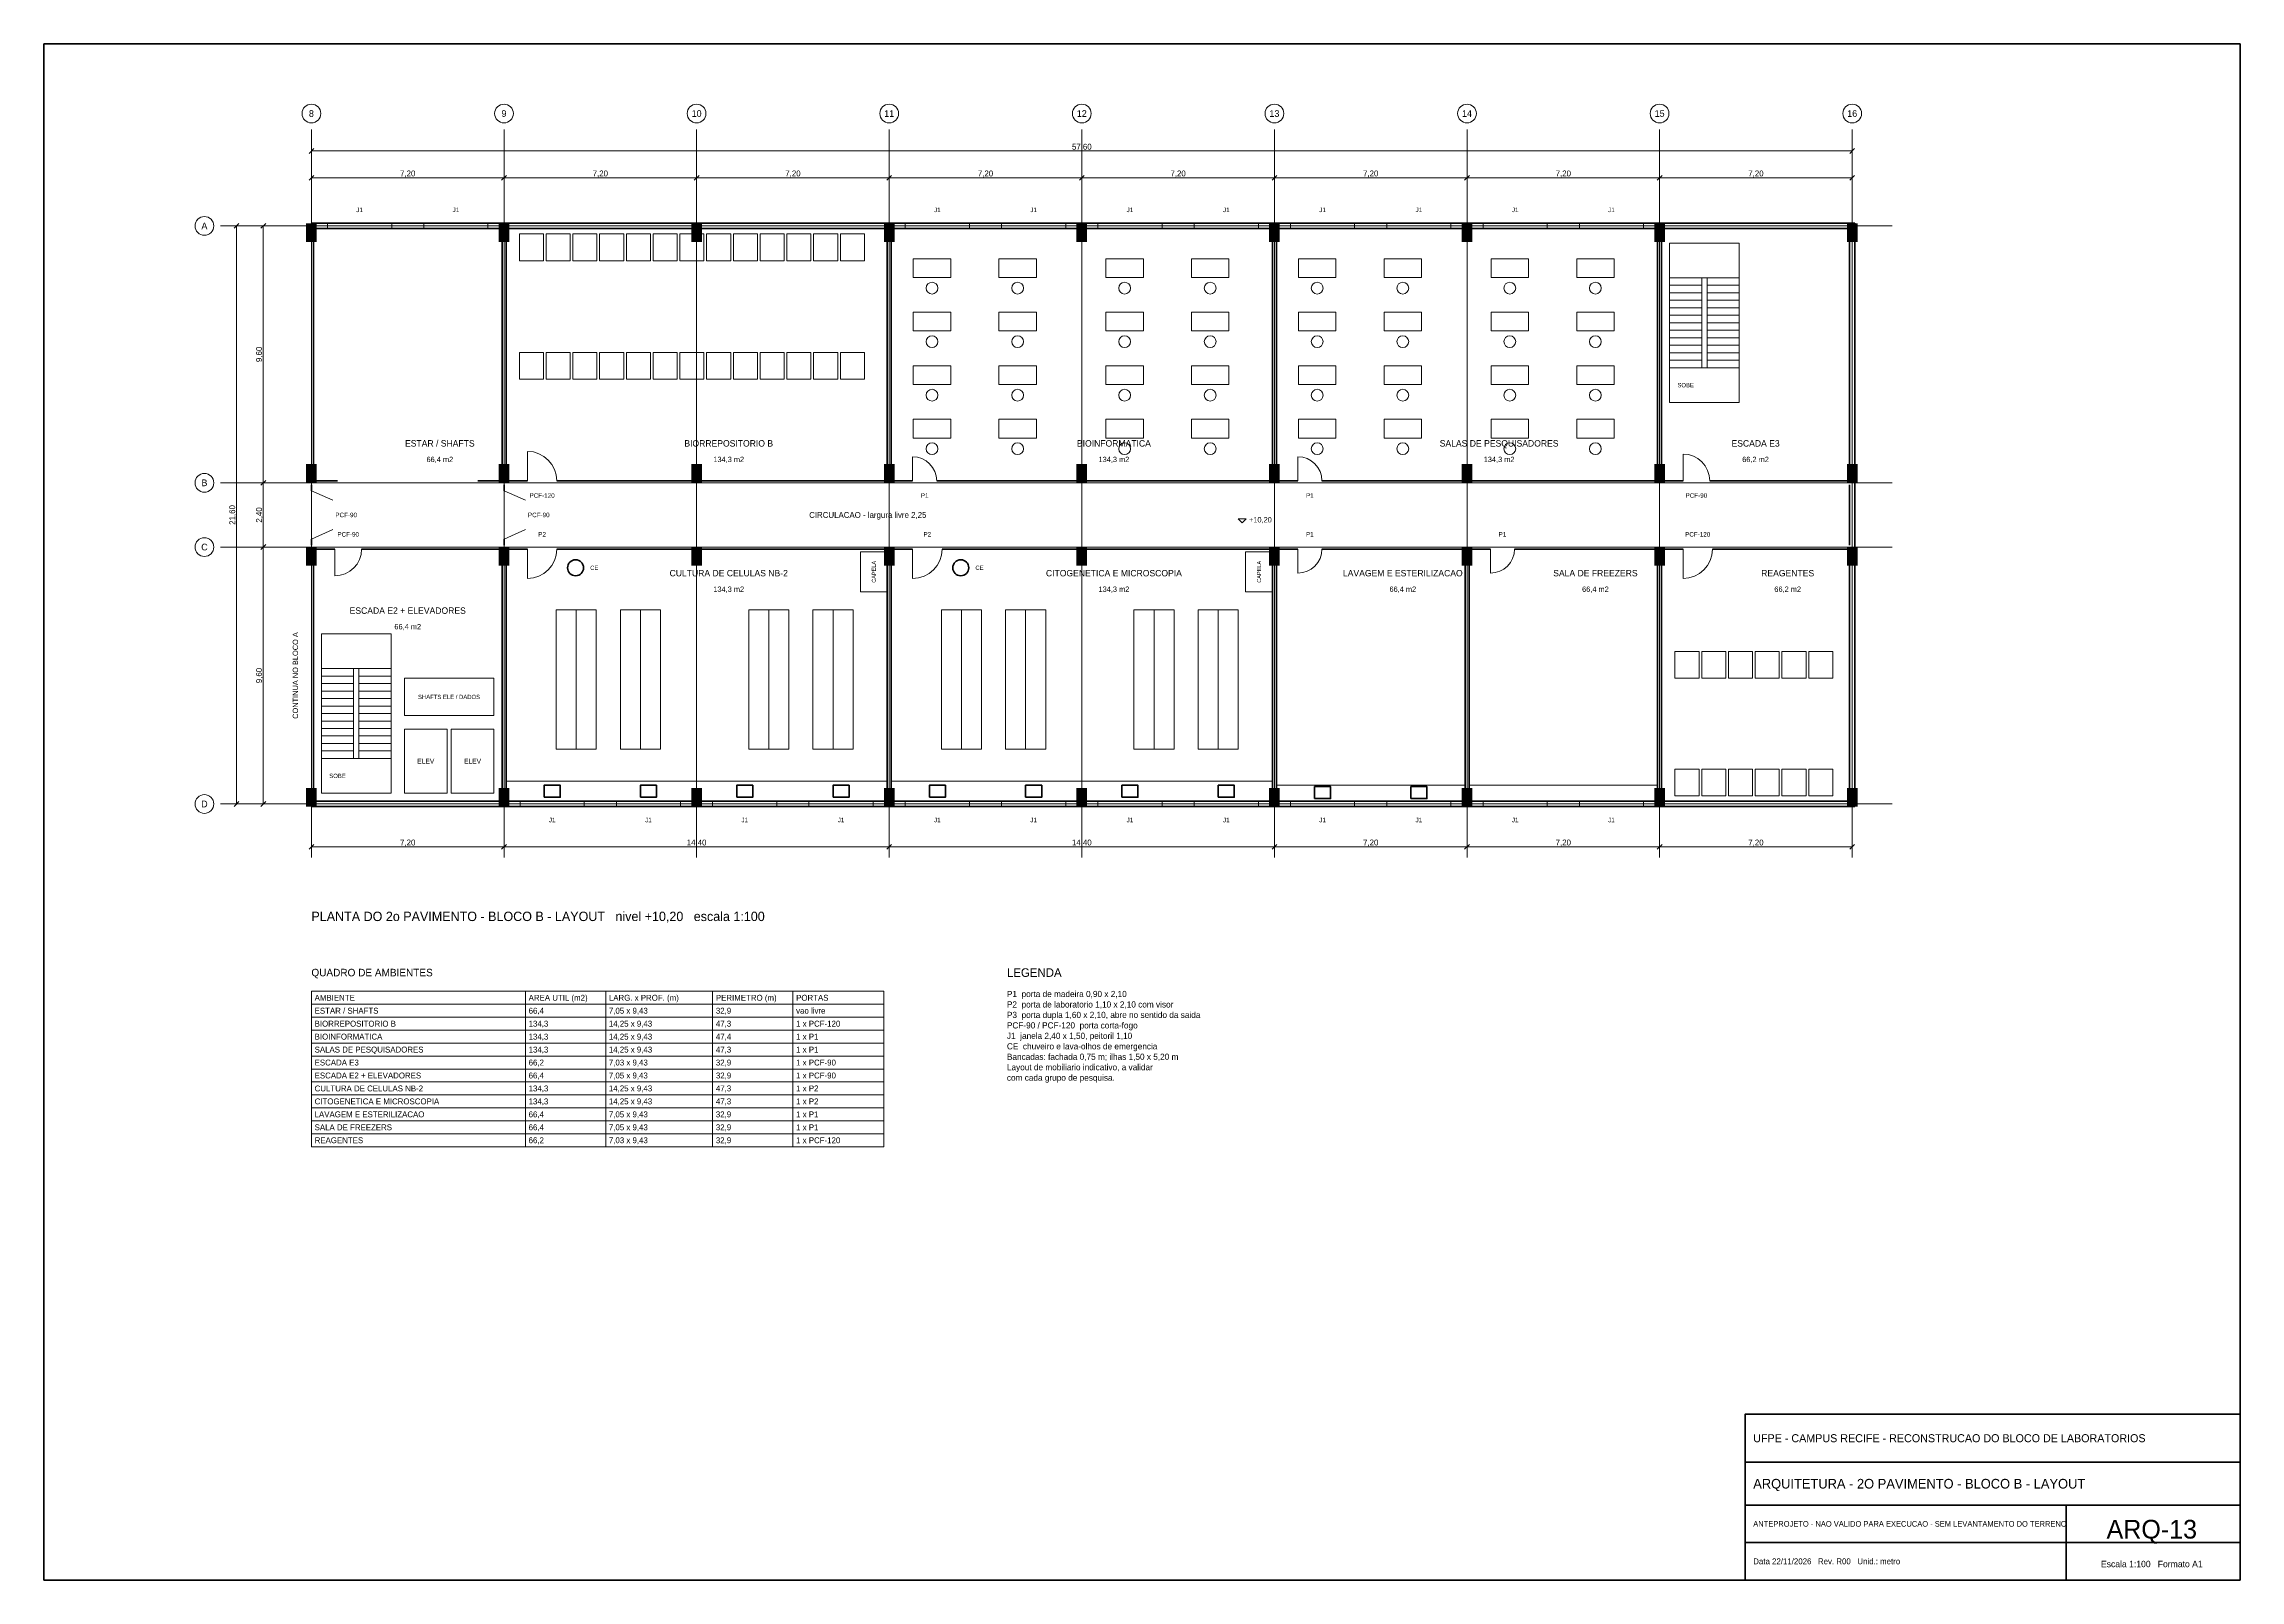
# Model space of a CAD drawing. Header units: metres. Extents: x 40.4 to 122.5, y -29 to 28.4.
import ezdxf
from ezdxf.enums import TextEntityAlignment as Align

# ---------------------------------------------------------------- set-up
doc = ezdxf.new("R2010")
doc.units = ezdxf.units.M
for name, color, linetype, lineweight, true_color in [('COTA', 8, 'Continuous', 13, 0x6a6a6a), ('EIXO', 8, 'Continuous', 13, 0x6a6a6a), ('ESQUADRIA', 4, 'Continuous', 18, 0x007f9f), ('HID_AF', 5, 'Continuous', 40, 0x1d4ed8), ('HID_AP', 3, 'Continuous', 40, 0x15803d), ('MOBILIA', 9, 'Continuous', 13, 0xa8a8a8)]:
    doc.layers.add(name, color=color, linetype=linetype, lineweight=lineweight, true_color=true_color)
for name, color, linetype, lineweight in [('FOLHA', 7, 'Continuous', 35), ('NOTA', 7, 'Continuous', 18), ('PAREDE', 7, 'Continuous', 50), ('PILAR', 7, 'Continuous', 35), ('TEXTO', 7, 'Continuous', 18)]:
    doc.layers.add(name, color=color, linetype=linetype, lineweight=lineweight)

msp = doc.modelspace()

# ---------------------------------------------------------------- hatches: boundary and pattern name
at = {"layer": 'PILAR'}
for points in [[(50.2, 21), (50.6, 21), (50.6, 21.7), (50.2, 21.7)], [(57.4, 21), (57.8, 21), (57.8, 21.7), (57.4, 21.7)], [(64.6, 21), (65, 21), (65, 21.7), (64.6, 21.7)], [(71.8, 21), (72.2, 21), (72.2, 21.7), (71.8, 21.7)], [(79, 21), (79.4, 21), (79.4, 21.7), (79, 21.7)], [(86.2, 21), (86.6, 21), (86.6, 21.7), (86.2, 21.7)], [(93.4, 21), (93.8, 21), (93.8, 21.7), (93.4, 21.7)], [(100.6, 21), (101, 21), (101, 21.7), (100.6, 21.7)], [(107.8, 21), (108.2, 21), (108.2, 21.7), (107.8, 21.7)], [(50.2, 12), (50.6, 12), (50.6, 12.7), (50.2, 12.7)], [(57.4, 12), (57.8, 12), (57.8, 12.7), (57.4, 12.7)], [(64.6, 12), (65, 12), (65, 12.7), (64.6, 12.7)], [(71.8, 12), (72.2, 12), (72.2, 12.7), (71.8, 12.7)], [(79, 12), (79.4, 12), (79.4, 12.7), (79, 12.7)], [(86.2, 12), (86.6, 12), (86.6, 12.7), (86.2, 12.7)], [(93.4, 12), (93.8, 12), (93.8, 12.7), (93.4, 12.7)], [(100.6, 12), (101, 12), (101, 12.7), (100.6, 12.7)], [(107.8, 12), (108.2, 12), (108.2, 12.7), (107.8, 12.7)], [(50.2, 8.9), (50.6, 8.9), (50.6, 9.6), (50.2, 9.6)], [(57.4, 8.9), (57.8, 8.9), (57.8, 9.6), (57.4, 9.6)], [(64.6, 8.9), (65, 8.9), (65, 9.6), (64.6, 9.6)], [(71.8, 8.9), (72.2, 8.9), (72.2, 9.6), (71.8, 9.6)], [(79, 8.9), (79.4, 8.9), (79.4, 9.6), (79, 9.6)], [(86.2, 8.9), (86.6, 8.9), (86.6, 9.6), (86.2, 9.6)], [(93.4, 8.9), (93.8, 8.9), (93.8, 9.6), (93.4, 9.6)], [(100.6, 8.9), (101, 8.9), (101, 9.6), (100.6, 9.6)], [(107.8, 8.9), (108.2, 8.9), (108.2, 9.6), (107.8, 9.6)], [(50.2, -0.1), (50.6, -0.1), (50.6, 0.6), (50.2, 0.6)], [(57.4, -0.1), (57.8, -0.1), (57.8, 0.6), (57.4, 0.6)], [(64.6, -0.1), (65, -0.1), (65, 0.6), (64.6, 0.6)], [(71.8, -0.1), (72.2, -0.1), (72.2, 0.6), (71.8, 0.6)], [(79, -0.1), (79.4, -0.1), (79.4, 0.6), (79, 0.6)], [(86.2, -0.1), (86.6, -0.1), (86.6, 0.6), (86.2, 0.6)], [(93.4, -0.1), (93.8, -0.1), (93.8, 0.6), (93.4, 0.6)], [(100.6, -0.1), (101, -0.1), (101, 0.6), (100.6, 0.6)], [(107.8, -0.1), (108.2, -0.1), (108.2, 0.6), (107.8, 0.6)]]:
    msp.add_hatch(color=7, dxfattribs=at).paths.add_polyline_path(points)

# ---------------------------------------------------------------- linework, layer by layer
at = {"layer": 'COTA'}
for p, q in [((50.31, 24.31), (50.49, 24.49)), ((50.4, 21.69), (50.4, 24.49)), ((50.4, 24.4), (108, 24.4)), ((107.91, 24.31), (108.09, 24.49)), ((108, 21.69), (108, 24.49)), ((50.31, 23.31), (50.49, 23.49)), ((50.4, 21.69), (50.4, 23.49)), ((50.4, 23.4), (57.6, 23.4)), ((57.51, 23.31), (57.69, 23.49)), ((57.51, 23.31), (57.69, 23.49)), ((57.6, 21.69), (57.6, 23.49)), ((57.6, 21.69), (57.6, 23.49)), ((57.6, 23.4), (64.8, 23.4)), ((64.71, 23.31), (64.89, 23.49)), ((64.71, 23.31), (64.89, 23.49)), ((64.8, 21.69), (64.8, 23.49)), ((64.8, 21.69), (64.8, 23.49)), ((64.8, 23.4), (72, 23.4)), ((71.91, 23.31), (72.09, 23.49)), ((71.91, 23.31), (72.09, 23.49)), ((72, 21.69), (72, 23.49)), ((72, 21.69), (72, 23.49)), ((72, 23.4), (79.2, 23.4)), ((79.11, 23.31), (79.29, 23.49)), ((79.11, 23.31), (79.29, 23.49)), ((79.2, 21.69), (79.2, 23.49)), ((79.2, 21.69), (79.2, 23.49)), ((79.2, 23.4), (86.4, 23.4)), ((86.31, 23.31), (86.49, 23.49)), ((86.31, 23.31), (86.49, 23.49)), ((86.4, 21.69), (86.4, 23.49)), ((86.4, 21.69), (86.4, 23.49)), ((86.4, 23.4), (93.6, 23.4)), ((93.51, 23.31), (93.69, 23.49)), ((93.51, 23.31), (93.69, 23.49)), ((93.6, 21.69), (93.6, 23.49)), ((93.6, 21.69), (93.6, 23.49)), ((93.6, 23.4), (100.8, 23.4)), ((100.71, 23.31), (100.89, 23.49)), ((100.71, 23.31), (100.89, 23.49)), ((100.8, 21.69), (100.8, 23.49)), ((100.8, 21.69), (100.8, 23.49)), ((100.8, 23.4), (108, 23.4)), ((107.91, 23.31), (108.09, 23.49)), ((108, 21.69), (108, 23.49)), ((47.51, 21.51), (47.69, 21.69)), ((50.31, 21.6), (47.51, 21.6)), ((47.6, 0), (47.6, 21.6)), ((48.51, 21.51), (48.69, 21.69)), ((50.31, 21.6), (48.51, 21.6)), ((48.6, 12), (48.6, 21.6)), ((48.51, 11.91), (48.69, 12.09)), ((48.51, 11.91), (48.69, 12.09)), ((50.31, 12), (48.51, 12)), ((50.31, 12), (48.51, 12)), ((48.6, 9.6), (48.6, 12)), ((48.51, 9.51), (48.69, 9.69)), ((48.51, 9.51), (48.69, 9.69)), ((50.31, 9.6), (48.51, 9.6)), ((50.31, 9.6), (48.51, 9.6)), ((48.6, 0), (48.6, 9.6)), ((47.51, -0.09), (47.69, 0.09)), ((50.31, 0), (47.51, 0)), ((48.51, -0.09), (48.69, 0.09)), ((50.31, 0), (48.51, 0)), ((50.4, -0.09), (50.4, -1.69)), ((57.6, -0.09), (57.6, -1.69)), ((57.6, -0.09), (57.6, -1.69)), ((72, -0.09), (72, -1.69)), ((72, -0.09), (72, -1.69)), ((86.4, -0.09), (86.4, -1.69)), ((86.4, -0.09), (86.4, -1.69)), ((93.6, -0.09), (93.6, -1.69)), ((93.6, -0.09), (93.6, -1.69)), ((100.8, -0.09), (100.8, -1.69)), ((100.8, -0.09), (100.8, -1.69)), ((108, -0.09), (108, -1.69)), ((50.31, -1.69), (50.49, -1.51)), ((50.4, -1.6), (57.6, -1.6)), ((57.51, -1.69), (57.69, -1.51)), ((57.51, -1.69), (57.69, -1.51)), ((57.6, -1.6), (72, -1.6)), ((71.91, -1.69), (72.09, -1.51)), ((71.91, -1.69), (72.09, -1.51)), ((72, -1.6), (86.4, -1.6)), ((86.31, -1.69), (86.49, -1.51)), ((86.31, -1.69), (86.49, -1.51)), ((86.4, -1.6), (93.6, -1.6)), ((93.51, -1.69), (93.69, -1.51)), ((93.51, -1.69), (93.69, -1.51)), ((93.6, -1.6), (100.8, -1.6)), ((100.71, -1.69), (100.89, -1.51)), ((100.71, -1.69), (100.89, -1.51)), ((100.8, -1.6), (108, -1.6)), ((107.91, -1.69), (108.09, -1.51)), ((58.4, -12.808), (58.4, -7)), ((61.4, -12.808), (61.4, -7)), ((65.4, -12.808), (65.4, -7)), ((68.4, -12.808), (68.4, -7)), ((50.4, -7.484), (71.8, -7.484)), ((50.4, -7.968), (71.8, -7.968)), ((50.4, -8.452), (71.8, -8.452)), ((50.4, -8.936), (71.8, -8.936)), ((50.4, -9.42), (71.8, -9.42)), ((50.4, -9.904), (71.8, -9.904)), ((50.4, -10.388), (71.8, -10.388)), ((50.4, -10.872), (71.8, -10.872)), ((50.4, -11.356), (71.8, -11.356)), ((50.4, -11.84), (71.8, -11.84)), ((50.4, -12.324), (71.8, -12.324)), ((50.4, -12.808), (71.8, -12.808))]:
    msp.add_line(p, q, dxfattribs=at)
for points in [[(85.05, 10.65), (85.2, 10.5), (85.35, 10.65)], [(50.4, -12.808), (71.8, -12.808), (71.8, -7), (50.4, -7)]]:
    msp.add_lwpolyline(points, close=True, dxfattribs=at)
at = {"layer": 'EIXO'}
for p, q in [((50.4, -2), (50.4, 25.2)), ((57.6, -2), (57.6, 25.2)), ((64.8, -2), (64.8, 25.2)), ((72, -2), (72, 25.2)), ((79.2, -2), (79.2, 25.2)), ((86.4, -2), (86.4, 25.2)), ((93.6, -2), (93.6, 25.2)), ((100.8, -2), (100.8, 25.2)), ((108, -2), (108, 25.2)), ((50.4, -1.5), (50.4, 23.1)), ((47, 21.6), (109.5, 21.6)), ((47, 12), (109.5, 12)), ((47, 9.6), (109.5, 9.6)), ((47, 0), (109.5, 0))]:
    msp.add_line(p, q, dxfattribs=at)
for centre in [(50.4, 25.8), (57.6, 25.8), (64.8, 25.8), (72, 25.8), (79.2, 25.8), (86.4, 25.8), (93.6, 25.8), (100.8, 25.8), (108, 25.8), (46.4, 21.6), (46.4, 12), (46.4, 9.6), (46.4, 0)]:
    msp.add_circle(centre, 0.35, dxfattribs=at)
at = {"layer": 'ESQUADRIA'}
for p, q in [((51, 21.6), (53.4, 21.6)), ((54.6, 21.6), (57, 21.6)), ((72.6, 21.6), (75, 21.6)), ((76.2, 21.6), (78.6, 21.6)), ((79.8, 21.6), (82.2, 21.6)), ((83.4, 21.6), (85.8, 21.6)), ((87, 21.6), (89.4, 21.6)), ((90.6, 21.6), (93, 21.6)), ((94.2, 21.6), (96.6, 21.6)), ((97.8, 21.6), (100.2, 21.6)), ((58.475, 12.075), (58.475, 13.175)), ((72.875, 12.075), (72.875, 12.975)), ((87.275, 12.075), (87.275, 12.975)), ((101.675, 12.075), (101.675, 13.075)), ((50.4, 11.7), (51.2, 11.35)), ((57.6, 11.7), (58.4, 11.35)), ((50.4, 9.9), (51.2, 10.25)), ((57.6, 9.9), (58.4, 10.25)), ((51.275, 9.525), (51.275, 8.525)), ((58.475, 9.525), (58.475, 8.425)), ((72.875, 9.525), (72.875, 8.425)), ((87.275, 9.525), (87.275, 8.625)), ((94.475, 9.525), (94.475, 8.625)), ((101.675, 9.525), (101.675, 8.425)), ((58.2, 0), (60.6, 0)), ((61.8, 0), (64.2, 0)), ((65.4, 0), (67.8, 0)), ((69, 0), (71.4, 0)), ((72.6, 0), (75, 0)), ((76.2, 0), (78.6, 0)), ((79.8, 0), (82.2, 0)), ((83.4, 0), (85.8, 0)), ((87, 0), (89.4, 0)), ((90.6, 0), (93, 0)), ((94.2, 0), (96.6, 0)), ((97.8, 0), (100.2, 0))]:
    msp.add_line(p, q, dxfattribs=at)
for points in [[(51, 21.5), (53.4, 21.5), (53.4, 21.7), (51, 21.7)], [(54.6, 21.5), (57, 21.5), (57, 21.7), (54.6, 21.7)], [(72.6, 21.5), (75, 21.5), (75, 21.7), (72.6, 21.7)], [(76.2, 21.5), (78.6, 21.5), (78.6, 21.7), (76.2, 21.7)], [(79.8, 21.5), (82.2, 21.5), (82.2, 21.7), (79.8, 21.7)], [(83.4, 21.5), (85.8, 21.5), (85.8, 21.7), (83.4, 21.7)], [(87, 21.5), (89.4, 21.5), (89.4, 21.7), (87, 21.7)], [(90.6, 21.5), (93, 21.5), (93, 21.7), (90.6, 21.7)], [(94.2, 21.5), (96.6, 21.5), (96.6, 21.7), (94.2, 21.7)], [(97.8, 21.5), (100.2, 21.5), (100.2, 21.7), (97.8, 21.7)], [(58.2, -0.1), (60.6, -0.1), (60.6, 0.1), (58.2, 0.1)], [(61.8, -0.1), (64.2, -0.1), (64.2, 0.1), (61.8, 0.1)], [(65.4, -0.1), (67.8, -0.1), (67.8, 0.1), (65.4, 0.1)], [(69, -0.1), (71.4, -0.1), (71.4, 0.1), (69, 0.1)], [(72.6, -0.1), (75, -0.1), (75, 0.1), (72.6, 0.1)], [(76.2, -0.1), (78.6, -0.1), (78.6, 0.1), (76.2, 0.1)], [(79.8, -0.1), (82.2, -0.1), (82.2, 0.1), (79.8, 0.1)], [(83.4, -0.1), (85.8, -0.1), (85.8, 0.1), (83.4, 0.1)], [(87, -0.1), (89.4, -0.1), (89.4, 0.1), (87, 0.1)], [(90.6, -0.1), (93, -0.1), (93, 0.1), (90.6, 0.1)], [(94.2, -0.1), (96.6, -0.1), (96.6, 0.1), (94.2, 0.1)], [(97.8, -0.1), (100.2, -0.1), (100.2, 0.1), (97.8, 0.1)]]:
    msp.add_lwpolyline(points, close=True, dxfattribs=at)
for centre, radius, start, end in [((58.475, 12.075), 1.1, 0, 90), ((72.875, 12.075), 0.9, 0, 90), ((87.275, 12.075), 0.9, 0, 90), ((101.675, 12.075), 1, 0, 90), ((51.275, 9.525), 1, 270, 360), ((58.475, 9.525), 1.1, 270, 360), ((72.875, 9.525), 1.1, 270, 360), ((87.275, 9.525), 0.9, 270, 360), ((94.475, 9.525), 0.9, 270, 360), ((101.675, 9.525), 1.1, 270, 360)]:
    msp.add_arc(centre, radius, start, end, dxfattribs=at)
at = {"layer": 'FOLHA'}
for p, q in [((104, -24.6), (122.5, -24.6)), ((104, -26.2), (122.5, -26.2)), ((116, -29), (116, -26.2)), ((104, -27.6), (122.5, -27.6))]:
    msp.add_line(p, q, dxfattribs=at)
for points in [[(40.4, -29), (122.5, -29), (122.5, 28.4), (40.4, 28.4)], [(104, -29), (122.5, -29), (122.5, -22.8), (104, -22.8)]]:
    msp.add_lwpolyline(points, close=True, dxfattribs=at)
at = {"layer": 'HID_AF'}
for points in [[(59.1, 0.25), (59.7, 0.25), (59.7, 0.7), (59.1, 0.7)], [(62.7, 0.25), (63.3, 0.25), (63.3, 0.7), (62.7, 0.7)], [(66.3, 0.25), (66.9, 0.25), (66.9, 0.7), (66.3, 0.7)], [(69.9, 0.25), (70.5, 0.25), (70.5, 0.7), (69.9, 0.7)], [(73.5, 0.25), (74.1, 0.25), (74.1, 0.7), (73.5, 0.7)], [(77.1, 0.25), (77.7, 0.25), (77.7, 0.7), (77.1, 0.7)], [(80.7, 0.25), (81.3, 0.25), (81.3, 0.7), (80.7, 0.7)], [(84.3, 0.25), (84.9, 0.25), (84.9, 0.7), (84.3, 0.7)], [(87.9, 0.2), (88.5, 0.2), (88.5, 0.65), (87.9, 0.65)], [(91.5, 0.2), (92.1, 0.2), (92.1, 0.65), (91.5, 0.65)]]:
    msp.add_lwpolyline(points, close=True, dxfattribs=at)
at = {"layer": 'HID_AP'}
for centre in [(60.275, 8.825), (74.675, 8.825)]:
    msp.add_circle(centre, 0.3, dxfattribs=at)
at = {"layer": 'MOBILIA'}
for p, q in [((101.175, 19.66), (102.375, 19.66)), ((101.175, 19.38), (102.375, 19.38)), ((101.175, 19.1), (102.375, 19.1)), ((102.575, 19.66), (103.775, 19.66)), ((102.575, 19.38), (103.775, 19.38)), ((102.575, 19.1), (103.775, 19.1)), ((101.175, 18.82), (102.375, 18.82)), ((101.175, 18.54), (102.375, 18.54)), ((101.175, 18.26), (102.375, 18.26)), ((102.575, 18.82), (103.775, 18.82)), ((102.575, 18.54), (103.775, 18.54)), ((102.575, 18.26), (103.775, 18.26)), ((101.175, 17.98), (102.375, 17.98)), ((101.175, 17.7), (102.375, 17.7)), ((101.175, 17.42), (102.375, 17.42)), ((102.575, 17.98), (103.775, 17.98)), ((102.575, 17.7), (103.775, 17.7)), ((102.575, 17.42), (103.775, 17.42)), ((101.175, 17.14), (102.375, 17.14)), ((101.175, 16.86), (102.375, 16.86)), ((101.175, 16.58), (102.375, 16.58)), ((102.575, 17.14), (103.775, 17.14)), ((102.575, 16.86), (103.775, 16.86)), ((102.575, 16.58), (103.775, 16.58)), ((101.175, 16.3), (102.375, 16.3)), ((102.575, 16.3), (103.775, 16.3)), ((60.3, 2.05), (60.3, 7.25)), ((62.7, 2.05), (62.7, 7.25)), ((67.5, 2.05), (67.5, 7.25)), ((69.9, 2.05), (69.9, 7.25)), ((74.7, 2.05), (74.7, 7.25)), ((77.1, 2.05), (77.1, 7.25)), ((81.9, 2.05), (81.9, 7.25)), ((84.3, 2.05), (84.3, 7.25)), ((50.775, 5.06), (51.975, 5.06)), ((52.175, 5.06), (53.375, 5.06)), ((50.775, 4.78), (51.975, 4.78)), ((50.775, 4.5), (51.975, 4.5)), ((50.775, 4.22), (51.975, 4.22)), ((52.175, 4.78), (53.375, 4.78)), ((52.175, 4.5), (53.375, 4.5)), ((52.175, 4.22), (53.375, 4.22)), ((50.775, 3.94), (51.975, 3.94)), ((50.775, 3.66), (51.975, 3.66)), ((50.775, 3.38), (51.975, 3.38)), ((52.175, 3.94), (53.375, 3.94)), ((52.175, 3.66), (53.375, 3.66)), ((52.175, 3.38), (53.375, 3.38)), ((50.775, 3.1), (51.975, 3.1)), ((50.775, 2.82), (51.975, 2.82)), ((50.775, 2.54), (51.975, 2.54)), ((52.175, 3.1), (53.375, 3.1)), ((52.175, 2.82), (53.375, 2.82)), ((52.175, 2.54), (53.375, 2.54)), ((50.775, 2.26), (51.975, 2.26)), ((50.775, 1.98), (51.975, 1.98)), ((50.775, 1.7), (51.975, 1.7)), ((52.175, 2.26), (53.375, 2.26)), ((52.175, 1.98), (53.375, 1.98)), ((52.175, 1.7), (53.375, 1.7))]:
    msp.add_line(p, q, dxfattribs=at)
for points in [[(58.175, 20.3), (59.075, 20.3), (59.075, 21.3), (58.175, 21.3)], [(59.175, 20.3), (60.075, 20.3), (60.075, 21.3), (59.175, 21.3)], [(60.175, 20.3), (61.075, 20.3), (61.075, 21.3), (60.175, 21.3)], [(61.175, 20.3), (62.075, 20.3), (62.075, 21.3), (61.175, 21.3)], [(62.175, 20.3), (63.075, 20.3), (63.075, 21.3), (62.175, 21.3)], [(63.175, 20.3), (64.075, 20.3), (64.075, 21.3), (63.175, 21.3)], [(64.175, 20.3), (65.075, 20.3), (65.075, 21.3), (64.175, 21.3)], [(65.175, 20.3), (66.075, 20.3), (66.075, 21.3), (65.175, 21.3)], [(66.175, 20.3), (67.075, 20.3), (67.075, 21.3), (66.175, 21.3)], [(67.175, 20.3), (68.075, 20.3), (68.075, 21.3), (67.175, 21.3)], [(68.175, 20.3), (69.075, 20.3), (69.075, 21.3), (68.175, 21.3)], [(69.175, 20.3), (70.075, 20.3), (70.075, 21.3), (69.175, 21.3)], [(70.175, 20.3), (71.075, 20.3), (71.075, 21.3), (70.175, 21.3)], [(101.175, 15), (103.775, 15), (103.775, 20.96), (101.175, 20.96)], [(72.9, 19.675), (74.3, 19.675), (74.3, 20.375), (72.9, 20.375)], [(76.1, 19.675), (77.5, 19.675), (77.5, 20.375), (76.1, 20.375)], [(80.1, 19.675), (81.5, 19.675), (81.5, 20.375), (80.1, 20.375)], [(83.3, 19.675), (84.7, 19.675), (84.7, 20.375), (83.3, 20.375)], [(87.3, 19.675), (88.7, 19.675), (88.7, 20.375), (87.3, 20.375)], [(90.5, 19.675), (91.9, 19.675), (91.9, 20.375), (90.5, 20.375)], [(94.5, 19.675), (95.9, 19.675), (95.9, 20.375), (94.5, 20.375)], [(97.7, 19.675), (99.1, 19.675), (99.1, 20.375), (97.7, 20.375)], [(102.375, 16.3), (102.575, 16.3), (102.575, 19.66), (102.375, 19.66)], [(72.9, 17.675), (74.3, 17.675), (74.3, 18.375), (72.9, 18.375)], [(76.1, 17.675), (77.5, 17.675), (77.5, 18.375), (76.1, 18.375)], [(80.1, 17.675), (81.5, 17.675), (81.5, 18.375), (80.1, 18.375)], [(83.3, 17.675), (84.7, 17.675), (84.7, 18.375), (83.3, 18.375)], [(87.3, 17.675), (88.7, 17.675), (88.7, 18.375), (87.3, 18.375)], [(90.5, 17.675), (91.9, 17.675), (91.9, 18.375), (90.5, 18.375)], [(94.5, 17.675), (95.9, 17.675), (95.9, 18.375), (94.5, 18.375)], [(97.7, 17.675), (99.1, 17.675), (99.1, 18.375), (97.7, 18.375)], [(58.175, 15.875), (59.075, 15.875), (59.075, 16.875), (58.175, 16.875)], [(59.175, 15.875), (60.075, 15.875), (60.075, 16.875), (59.175, 16.875)], [(60.175, 15.875), (61.075, 15.875), (61.075, 16.875), (60.175, 16.875)], [(61.175, 15.875), (62.075, 15.875), (62.075, 16.875), (61.175, 16.875)], [(62.175, 15.875), (63.075, 15.875), (63.075, 16.875), (62.175, 16.875)], [(63.175, 15.875), (64.075, 15.875), (64.075, 16.875), (63.175, 16.875)], [(64.175, 15.875), (65.075, 15.875), (65.075, 16.875), (64.175, 16.875)], [(65.175, 15.875), (66.075, 15.875), (66.075, 16.875), (65.175, 16.875)], [(66.175, 15.875), (67.075, 15.875), (67.075, 16.875), (66.175, 16.875)], [(67.175, 15.875), (68.075, 15.875), (68.075, 16.875), (67.175, 16.875)], [(68.175, 15.875), (69.075, 15.875), (69.075, 16.875), (68.175, 16.875)], [(69.175, 15.875), (70.075, 15.875), (70.075, 16.875), (69.175, 16.875)], [(70.175, 15.875), (71.075, 15.875), (71.075, 16.875), (70.175, 16.875)], [(72.9, 15.675), (74.3, 15.675), (74.3, 16.375), (72.9, 16.375)], [(76.1, 15.675), (77.5, 15.675), (77.5, 16.375), (76.1, 16.375)], [(80.1, 15.675), (81.5, 15.675), (81.5, 16.375), (80.1, 16.375)], [(83.3, 15.675), (84.7, 15.675), (84.7, 16.375), (83.3, 16.375)], [(87.3, 15.675), (88.7, 15.675), (88.7, 16.375), (87.3, 16.375)], [(90.5, 15.675), (91.9, 15.675), (91.9, 16.375), (90.5, 16.375)], [(94.5, 15.675), (95.9, 15.675), (95.9, 16.375), (94.5, 16.375)], [(97.7, 15.675), (99.1, 15.675), (99.1, 16.375), (97.7, 16.375)], [(72.9, 13.675), (74.3, 13.675), (74.3, 14.375), (72.9, 14.375)], [(76.1, 13.675), (77.5, 13.675), (77.5, 14.375), (76.1, 14.375)], [(80.1, 13.675), (81.5, 13.675), (81.5, 14.375), (80.1, 14.375)], [(83.3, 13.675), (84.7, 13.675), (84.7, 14.375), (83.3, 14.375)], [(87.3, 13.675), (88.7, 13.675), (88.7, 14.375), (87.3, 14.375)], [(90.5, 13.675), (91.9, 13.675), (91.9, 14.375), (90.5, 14.375)], [(94.5, 13.675), (95.9, 13.675), (95.9, 14.375), (94.5, 14.375)], [(97.7, 13.675), (99.1, 13.675), (99.1, 14.375), (97.7, 14.375)], [(70.925, 7.925), (71.925, 7.925), (71.925, 9.425), (70.925, 9.425)], [(85.325, 7.925), (86.325, 7.925), (86.325, 9.425), (85.325, 9.425)], [(59.55, 2.05), (61.05, 2.05), (61.05, 7.25), (59.55, 7.25)], [(61.95, 2.05), (63.45, 2.05), (63.45, 7.25), (61.95, 7.25)], [(66.75, 2.05), (68.25, 2.05), (68.25, 7.25), (66.75, 7.25)], [(69.15, 2.05), (70.65, 2.05), (70.65, 7.25), (69.15, 7.25)], [(73.95, 2.05), (75.45, 2.05), (75.45, 7.25), (73.95, 7.25)], [(76.35, 2.05), (77.85, 2.05), (77.85, 7.25), (76.35, 7.25)], [(81.15, 2.05), (82.65, 2.05), (82.65, 7.25), (81.15, 7.25)], [(83.55, 2.05), (85.05, 2.05), (85.05, 7.25), (83.55, 7.25)], [(50.775, 0.4), (53.375, 0.4), (53.375, 6.36), (50.775, 6.36)], [(51.975, 1.7), (52.175, 1.7), (52.175, 5.06), (51.975, 5.06)], [(101.375, 4.7), (102.275, 4.7), (102.275, 5.7), (101.375, 5.7)], [(102.375, 4.7), (103.275, 4.7), (103.275, 5.7), (102.375, 5.7)], [(103.375, 4.7), (104.275, 4.7), (104.275, 5.7), (103.375, 5.7)], [(104.375, 4.7), (105.275, 4.7), (105.275, 5.7), (104.375, 5.7)], [(105.375, 4.7), (106.275, 4.7), (106.275, 5.7), (105.375, 5.7)], [(106.375, 4.7), (107.275, 4.7), (107.275, 5.7), (106.375, 5.7)], [(53.875, 3.3), (57.225, 3.3), (57.225, 4.7), (53.875, 4.7)], [(53.875, 0.4), (55.475, 0.4), (55.475, 2.8), (53.875, 2.8)], [(55.625, 0.4), (57.225, 0.4), (57.225, 2.8), (55.625, 2.8)], [(57.675, 0.1), (71.925, 0.1), (71.925, 0.85), (57.675, 0.85)], [(72.075, 0.1), (86.325, 0.1), (86.325, 0.85), (72.075, 0.85)], [(101.375, 0.3), (102.275, 0.3), (102.275, 1.3), (101.375, 1.3)], [(102.375, 0.3), (103.275, 0.3), (103.275, 1.3), (102.375, 1.3)], [(103.375, 0.3), (104.275, 0.3), (104.275, 1.3), (103.375, 1.3)], [(104.375, 0.3), (105.275, 0.3), (105.275, 1.3), (104.375, 1.3)], [(105.375, 0.3), (106.275, 0.3), (106.275, 1.3), (105.375, 1.3)], [(106.375, 0.3), (107.275, 0.3), (107.275, 1.3), (106.375, 1.3)], [(86.475, 0.1), (93.525, 0.1), (93.525, 0.7), (86.475, 0.7)], [(93.675, 0.1), (100.725, 0.1), (100.725, 0.7), (93.675, 0.7)]]:
    msp.add_lwpolyline(points, close=True, dxfattribs=at)
for centre in [(73.6, 19.275), (76.8, 19.275), (80.8, 19.275), (84, 19.275), (88, 19.275), (91.2, 19.275), (95.2, 19.275), (98.4, 19.275), (73.6, 17.275), (76.8, 17.275), (80.8, 17.275), (84, 17.275), (88, 17.275), (91.2, 17.275), (95.2, 17.275), (98.4, 17.275), (73.6, 15.275), (76.8, 15.275), (80.8, 15.275), (84, 15.275), (88, 15.275), (91.2, 15.275), (95.2, 15.275), (98.4, 15.275), (73.6, 13.275), (76.8, 13.275), (80.8, 13.275), (84, 13.275), (88, 13.275), (91.2, 13.275), (95.2, 13.275), (98.4, 13.275)]:
    msp.add_circle(centre, 0.22, dxfattribs=at)
at = {"layer": 'PAREDE'}
for p, q in [((50.4, 21.7), (108.1, 21.7)), ((50.475, 12.075), (50.475, 21.5)), ((50.475, 21.5), (57.525, 21.5)), ((57.525, 12.075), (57.525, 21.5)), ((57.675, 12.075), (57.675, 21.5)), ((57.675, 21.5), (71.925, 21.5)), ((71.925, 12.075), (71.925, 21.5)), ((72.075, 12.075), (72.075, 21.5)), ((72.075, 21.5), (86.325, 21.5)), ((86.325, 12.075), (86.325, 21.5)), ((86.475, 12.075), (86.475, 21.5)), ((86.475, 21.5), (100.725, 21.5)), ((100.725, 12.075), (100.725, 21.5)), ((100.875, 12.075), (100.875, 21.5)), ((100.875, 21.5), (107.9, 21.5)), ((107.9, 12.075), (107.9, 21.5)), ((108.1, -0.1), (108.1, 21.7)), ((50.4, 11.925), (50.4, 11.7)), ((50.475, 12.075), (51.375, 12.075)), ((56.625, 12.075), (57.525, 12.075)), ((57.6, 11.925), (57.6, 11.7)), ((57.675, 12.075), (58.475, 12.075)), ((59.575, 12.075), (71.925, 12.075)), ((72.075, 12.075), (72.875, 12.075)), ((73.775, 12.075), (86.325, 12.075)), ((86.475, 12.075), (87.275, 12.075)), ((88.175, 12.075), (100.725, 12.075)), ((100.875, 12.075), (101.675, 12.075)), ((102.675, 12.075), (107.9, 12.075)), ((107.9, 9.675), (107.9, 11.925)), ((50.4, 9.675), (50.4, 9.9)), ((57.6, 9.675), (57.6, 9.9)), ((50.475, 0.1), (50.475, 9.525)), ((50.475, 9.525), (51.275, 9.525)), ((52.275, 9.525), (57.525, 9.525)), ((57.525, 0.1), (57.525, 9.525)), ((57.675, 0.1), (57.675, 9.525)), ((57.675, 9.525), (58.475, 9.525)), ((59.575, 9.525), (71.925, 9.525)), ((71.925, 0.1), (71.925, 9.525)), ((72.075, 0.1), (72.075, 9.525)), ((72.075, 9.525), (72.875, 9.525)), ((73.975, 9.525), (86.325, 9.525)), ((86.325, 0.1), (86.325, 9.525)), ((86.475, 0.1), (86.475, 9.525)), ((86.475, 9.525), (87.275, 9.525)), ((88.175, 9.525), (93.525, 9.525)), ((93.525, 0.1), (93.525, 9.525)), ((93.675, 0.1), (93.675, 9.525)), ((93.675, 9.525), (94.475, 9.525)), ((95.375, 9.525), (100.725, 9.525)), ((100.725, 0.1), (100.725, 9.525)), ((100.875, 0.1), (100.875, 9.525)), ((100.875, 9.525), (101.675, 9.525)), ((102.775, 9.525), (107.9, 9.525)), ((107.9, 0.1), (107.9, 9.525)), ((50.475, 0.1), (57.525, 0.1)), ((57.675, 0.1), (71.925, 0.1)), ((72.075, 0.1), (86.325, 0.1)), ((86.475, 0.1), (93.525, 0.1)), ((93.675, 0.1), (100.725, 0.1)), ((100.875, 0.1), (107.9, 0.1)), ((50.4, -0.1), (108.1, -0.1))]:
    msp.add_line(p, q, dxfattribs=at)

# ---------------------------------------------------------------- texts
at = {"layer": 'COTA'}
for s, p in [('57,60', (79.2, 24.56)), ('7,20', (54, 23.56)), ('7,20', (61.2, 23.56)), ('7,20', (68.4, 23.56)), ('7,20', (75.6, 23.56)), ('7,20', (82.8, 23.56)), ('7,20', (90, 23.56)), ('7,20', (97.2, 23.56)), ('7,20', (104.4, 23.56)), ('7,20', (54, -1.44)), ('14,40', (64.8, -1.44)), ('14,40', (79.2, -1.44)), ('7,20', (90, -1.44)), ('7,20', (97.2, -1.44)), ('7,20', (104.4, -1.44))]:
    msp.add_text(s, height=0.22, dxfattribs=at).set_placement(p, align=Align.MIDDLE_CENTER)
for s, height, p in [('9,60', 0.22, (48.44, 16.8)), ('21,60', 0.22, (47.44, 10.8)), ('2,40', 0.22, (48.44, 10.8)), ('CONTINUA NO BLOCO A', 0.2, (49.8, 4.8)), ('9,60', 0.22, (48.44, 4.8))]:
    msp.add_text(s, height=height, rotation=90, dxfattribs=at).set_placement(p, align=Align.MIDDLE_CENTER)
msp.add_text('+10,20', height=0.2, dxfattribs=at).set_placement((85.45, 10.62), align=Align.MIDDLE_LEFT)
at = {"layer": 'EIXO'}
for s, p in [('8', (50.4, 25.8)), ('9', (57.6, 25.8)), ('10', (64.8, 25.8)), ('11', (72, 25.8)), ('12', (79.2, 25.8)), ('13', (86.4, 25.8)), ('14', (93.6, 25.8)), ('15', (100.8, 25.8)), ('16', (108, 25.8)), ('A', (46.4, 21.6)), ('B', (46.4, 12)), ('C', (46.4, 9.6)), ('D', (46.4, 0))]:
    msp.add_text(s, height=0.25, dxfattribs=at).set_placement(p, align=Align.MIDDLE_CENTER)
at = {"layer": 'ESQUADRIA'}
for s, p in [('J1', (52.2, 22.2)), ('J1', (55.8, 22.2)), ('J1', (73.8, 22.2)), ('J1', (77.4, 22.2)), ('J1', (81, 22.2)), ('J1', (84.6, 22.2)), ('J1', (88.2, 22.2)), ('J1', (91.8, 22.2)), ('J1', (95.4, 22.2)), ('J1', (99, 22.2)), ('PCF-120', (59.025, 11.525)), ('P1', (73.325, 11.525)), ('P1', (87.725, 11.525)), ('PCF-90', (102.175, 11.525)), ('PCF-90', (51.7, 10.8)), ('PCF-90', (58.9, 10.8)), ('PCF-90', (51.775, 10.075)), ('P2', (59.025, 10.075)), ('P2', (73.425, 10.075)), ('P1', (87.725, 10.075)), ('P1', (94.925, 10.075)), ('PCF-120', (102.225, 10.075)), ('J1', (59.4, -0.6)), ('J1', (63, -0.6)), ('J1', (66.6, -0.6)), ('J1', (70.2, -0.6)), ('J1', (73.8, -0.6)), ('J1', (77.4, -0.6)), ('J1', (81, -0.6)), ('J1', (84.6, -0.6)), ('J1', (88.2, -0.6)), ('J1', (91.8, -0.6)), ('J1', (95.4, -0.6)), ('J1', (99, -0.6))]:
    msp.add_text(s, height=0.17, dxfattribs=at).set_placement(p, align=Align.MIDDLE_CENTER)
at = {"layer": 'FOLHA'}
for s, height, p in [('UFPE - CAMPUS RECIFE - RECONSTRUCAO DO BLOCO DE LABORATORIOS', 0.3, (104.3, -23.7)), ('ARQUITETURA - 2O PAVIMENTO - BLOCO B - LAYOUT', 0.36, (104.3, -25.4)), ('ANTEPROJETO - NAO VALIDO PARA EXECUCAO - SEM LEVANTAMENTO DO TERRENO', 0.21, (104.3, -26.9)), ('Data 22/11/2026   Rev. R00   Unid.: metro', 0.22, (104.3, -28.3))]:
    msp.add_text(s, height=height, dxfattribs=at).set_placement(p, align=Align.MIDDLE_LEFT)
for s, height, p in [('ARQ-13', 0.7, (119.2, -27.1)), ('Escala 1:100   Formato A1', 0.24, (119.2, -28.4))]:
    msp.add_text(s, height=height, dxfattribs=at).set_placement(p, align=Align.MIDDLE_CENTER)
at = {"layer": 'HID_AP'}
for p in [(60.975, 8.825), (75.375, 8.825)]:
    msp.add_text('CE', height=0.16, dxfattribs=at).set_placement(p, align=Align.MIDDLE_CENTER)
at = {"layer": 'MOBILIA'}
for s, height, p in [('SOBE', 0.16, (101.775, 15.65)), ('SHAFTS ELE / DADOS', 0.16, (55.545, 4)), ('ELEV', 0.18, (54.675, 1.6)), ('ELEV', 0.18, (56.425, 1.6)), ('SOBE', 0.16, (51.375, 1.05))]:
    msp.add_text(s, height=height, dxfattribs=at).set_placement(p, align=Align.MIDDLE_CENTER)
for p in [(71.425, 8.675), (85.825, 8.675)]:
    msp.add_text('CAPELA', height=0.15, rotation=90, dxfattribs=at).set_placement(p, align=Align.MIDDLE_CENTER)
at = {"layer": 'NOTA'}
for s, height, p in [('PLANTA DO 2o PAVIMENTO - BLOCO B - LAYOUT   nivel +10,20   escala 1:100', 0.35, (50.4, -4.2)), ('QUADRO DE AMBIENTES', 0.28, (50.4, -6.3)), ('LEGENDA', 0.32, (76.4, -6.3)), ('AMBIENTE', 0.22, (50.52, -7.242)), ('AREA UTIL (m2)', 0.22, (58.52, -7.242)), ('LARG. x PROF. (m)', 0.22, (61.52, -7.242)), ('PERIMETRO (m)', 0.22, (65.52, -7.242)), ('PORTAS', 0.22, (68.52, -7.242)), ('P1  porta de madeira 0,90 x 2,10', 0.23, (76.4, -7.1)), ('P2  porta de laboratorio 1,10 x 2,10 com visor', 0.23, (76.4, -7.491)), ('ESTAR / SHAFTS', 0.22, (50.52, -7.726)), ('BIORREPOSITORIO B', 0.22, (50.52, -8.21)), ('66,4', 0.22, (58.52, -7.726)), ('134,3', 0.22, (58.52, -8.21)), ('7,05 x 9,43', 0.22, (61.52, -7.726)), ('14,25 x 9,43', 0.22, (61.52, -8.21)), ('47,3', 0.22, (65.52, -8.21)), ('32,9', 0.22, (65.52, -7.726)), ('vao livre', 0.22, (68.52, -7.726)), ('1 x PCF-120', 0.22, (68.52, -8.21)), ('P3  porta dupla 1,60 x 2,10, abre no sentido da saida', 0.23, (76.4, -7.882)), ('PCF-90 / PCF-120  porta corta-fogo', 0.23, (76.4, -8.273)), ('BIOINFORMATICA', 0.22, (50.52, -8.694)), ('134,3', 0.22, (58.52, -8.694)), ('14,25 x 9,43', 0.22, (61.52, -8.694)), ('47,4', 0.22, (65.52, -8.694)), ('1 x P1', 0.22, (68.52, -8.694)), ('J1  janela 2,40 x 1,50, peitoril 1,10', 0.23, (76.4, -8.664)), ('CE  chuveiro e lava-olhos de emergencia', 0.23, (76.4, -9.055)), ('SALAS DE PESQUISADORES', 0.22, (50.52, -9.178)), ('ESCADA E3', 0.22, (50.52, -9.662)), ('66,2', 0.22, (58.52, -9.662)), ('134,3', 0.22, (58.52, -9.178)), ('7,03 x 9,43', 0.22, (61.52, -9.662)), ('14,25 x 9,43', 0.22, (61.52, -9.178)), ('47,3', 0.22, (65.52, -9.178)), ('32,9', 0.22, (65.52, -9.662)), ('1 x P1', 0.22, (68.52, -9.178)), ('1 x PCF-90', 0.22, (68.52, -9.662)), ('Bancadas: fachada 0,75 m; ilhas 1,50 x 5,20 m', 0.23, (76.4, -9.446)), ('Layout de mobiliario indicativo, a validar', 0.23, (76.4, -9.837)), ('CULTURA DE CELULAS NB-2', 0.22, (50.52, -10.63)), ('ESCADA E2 + ELEVADORES', 0.22, (50.52, -10.146)), ('66,4', 0.22, (58.52, -10.146)), ('134,3', 0.22, (58.52, -10.63)), ('7,05 x 9,43', 0.22, (61.52, -10.146)), ('14,25 x 9,43', 0.22, (61.52, -10.63)), ('47,3', 0.22, (65.52, -10.63)), ('32,9', 0.22, (65.52, -10.146)), ('1 x PCF-90', 0.22, (68.52, -10.146)), ('1 x P2', 0.22, (68.52, -10.63)), ('com cada grupo de pesquisa.', 0.23, (76.4, -10.228)), ('CITOGENETICA E MICROSCOPIA', 0.22, (50.52, -11.114)), ('LAVAGEM E ESTERILIZACAO', 0.22, (50.52, -11.598)), ('66,4', 0.22, (58.52, -11.598)), ('134,3', 0.22, (58.52, -11.114)), ('7,05 x 9,43', 0.22, (61.52, -11.598)), ('14,25 x 9,43', 0.22, (61.52, -11.114)), ('47,3', 0.22, (65.52, -11.114)), ('32,9', 0.22, (65.52, -11.598)), ('1 x P2', 0.22, (68.52, -11.114)), ('1 x P1', 0.22, (68.52, -11.598)), ('SALA DE FREEZERS', 0.22, (50.52, -12.082)), ('66,4', 0.22, (58.52, -12.082)), ('7,05 x 9,43', 0.22, (61.52, -12.082)), ('32,9', 0.22, (65.52, -12.082)), ('1 x P1', 0.22, (68.52, -12.082)), ('REAGENTES', 0.22, (50.52, -12.566)), ('66,2', 0.22, (58.52, -12.566)), ('7,03 x 9,43', 0.22, (61.52, -12.566)), ('32,9', 0.22, (65.52, -12.566)), ('1 x PCF-120', 0.22, (68.52, -12.566))]:
    msp.add_text(s, height=height, dxfattribs=at).set_placement(p, align=Align.MIDDLE_LEFT)
at = {"layer": 'TEXTO'}
for s, height, p in [('ESTAR / SHAFTS', 0.24, (55.2, 13.475)), ('BIORREPOSITORIO B', 0.24, (66, 13.475)), ('BIOINFORMATICA', 0.24, (80.4, 13.475)), ('SALAS DE PESQUISADORES', 0.24, (94.8, 13.475)), ('ESCADA E3', 0.24, (104.388, 13.475)), ('66,4 m2', 0.2, (55.2, 12.875)), ('134,3 m2', 0.2, (66, 12.875)), ('134,3 m2', 0.2, (80.4, 12.875)), ('134,3 m2', 0.2, (94.8, 12.875)), ('66,2 m2', 0.2, (104.388, 12.875)), ('CIRCULACAO - largura livre 2,25', 0.22, (71.2, 10.8)), ('CULTURA DE CELULAS NB-2', 0.24, (66, 8.625)), ('CITOGENETICA E MICROSCOPIA', 0.24, (80.4, 8.625)), ('LAVAGEM E ESTERILIZACAO', 0.24, (91.2, 8.625)), ('SALA DE FREEZERS', 0.24, (98.4, 8.625)), ('REAGENTES', 0.24, (105.588, 8.625)), ('134,3 m2', 0.2, (66, 8.025)), ('134,3 m2', 0.2, (80.4, 8.025)), ('66,4 m2', 0.2, (91.2, 8.025)), ('66,4 m2', 0.2, (98.4, 8.025)), ('66,2 m2', 0.2, (105.588, 8.025)), ('ESCADA E2 + ELEVADORES', 0.24, (54, 7.225)), ('66,4 m2', 0.2, (54, 6.625))]:
    msp.add_text(s, height=height, dxfattribs=at).set_placement(p, align=Align.MIDDLE_CENTER)

doc.saveas('drawing.dxf')
